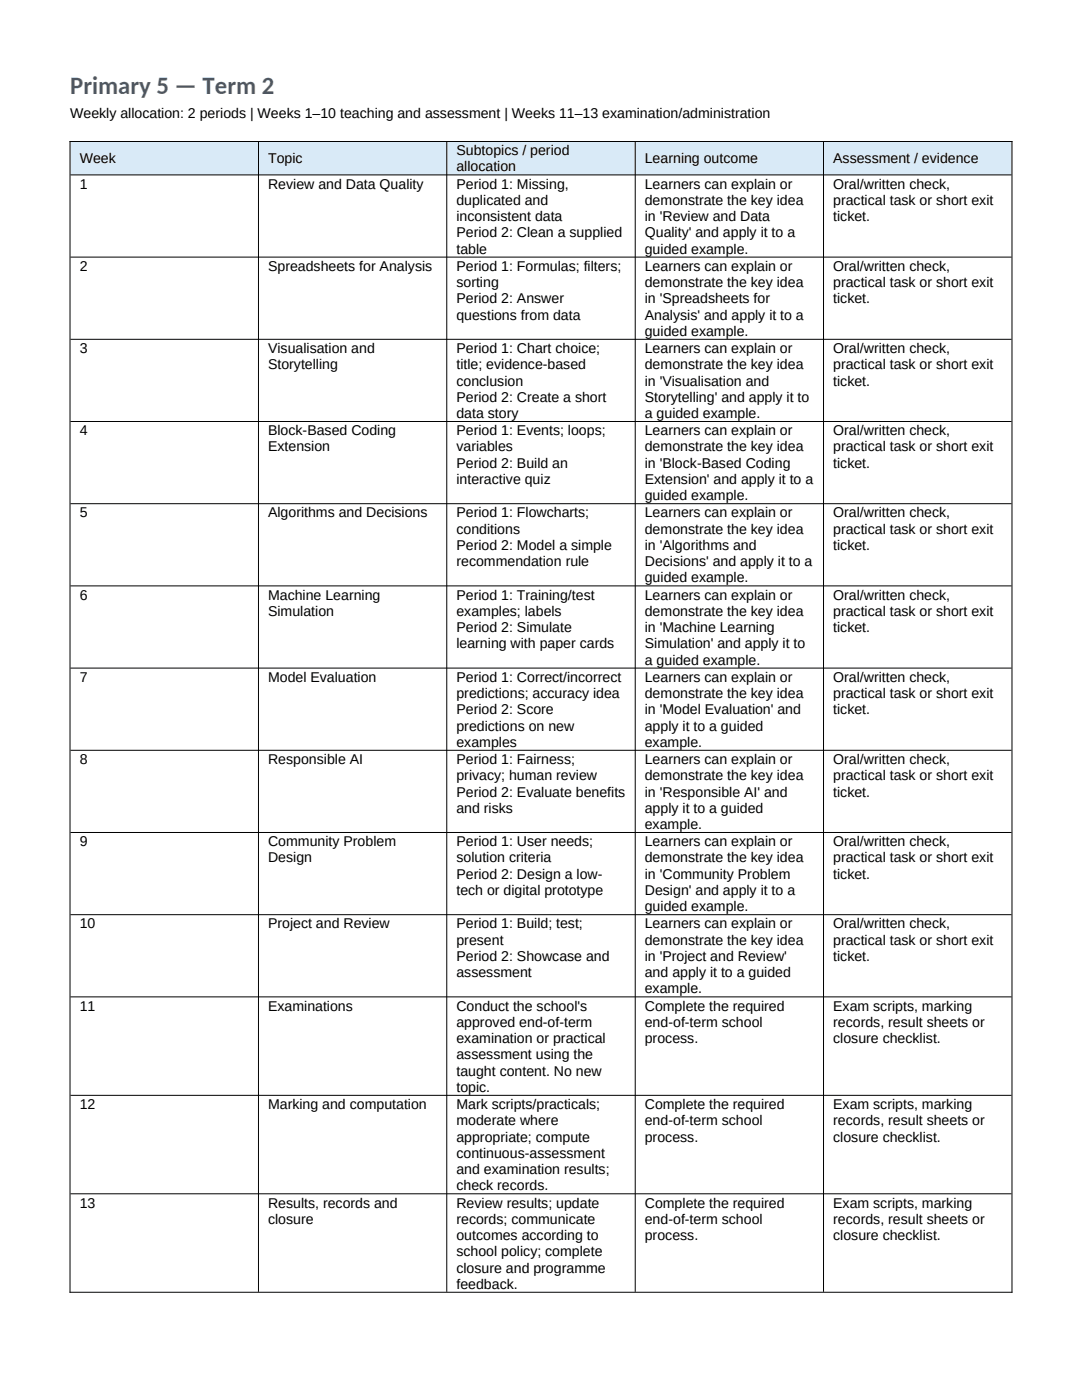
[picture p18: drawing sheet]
<svg xmlns="http://www.w3.org/2000/svg" width="216mm" height="279mm" viewBox="0 0 216 279" stroke-linecap="round" stroke-linejoin="round" font-family="sans-serif">
<defs><g id="words">
<text font-size="4.9" fill="#365f91" x="14" y="18.7">Primary 5 — Term 2</text>
<g font-size="2.8">
<text x="14" y="23.5">Weekly allocation: 2 periods | Weeks 1–10 teaching and assessment | Weeks 11–13 examination/administration</text>
<text x="15.9" y="32.6">Week</text>
<text x="53.5" y="32.6">Topic</text>
<text x="91.1" y="31">Subtopics / period</text>
<text x="91.1" y="34.2">allocation</text>
<text x="128.7" y="32.6">Learning outcome</text>
<text x="166.3" y="32.6">Assessment / evidence</text>
<text x="15.9" y="37.6">1</text>
<text x="53.5" y="37.6">Review and Data Quality</text>
<text x="91.1" y="37.6">Period 1: Missing,</text>
<text x="91.1" y="40.9">duplicated and</text>
<text x="128.7" y="37.6">Learners can explain or</text>
<text x="128.7" y="40.9">demonstrate the key idea</text>
<text x="166.3" y="37.6">Oral/written check,</text>
<text x="166.3" y="40.9">practical task or short exit</text>
<text x="91.1" y="44.1">inconsistent data</text>
<text x="91.1" y="47.4">Period 2: Clean a supplied</text>
<text x="128.7" y="44.1">in 'Review and Data</text>
<text x="128.7" y="47.4">Quality' and apply it to a</text>
<text x="166.3" y="44.1">ticket.</text>
<text x="91.1" y="50.6">table</text>
<text x="128.7" y="50.6">guided example.</text>
<text x="15.9" y="54">2</text>
<text x="53.5" y="54">Spreadsheets for Analysis</text>
<text x="91.1" y="54">Period 1: Formulas; filters;</text>
<text x="91.1" y="57.3">sorting</text>
<text x="128.7" y="54">Learners can explain or</text>
<text x="128.7" y="57.3">demonstrate the key idea</text>
<text x="166.3" y="54">Oral/written check,</text>
<text x="166.3" y="57.3">practical task or short exit</text>
<text x="91.1" y="60.5">Period 2: Answer</text>
<text x="91.1" y="63.8">questions from data</text>
<text x="128.7" y="60.5">in 'Spreadsheets for</text>
<text x="128.7" y="63.8">Analysis' and apply it to a</text>
<text x="166.3" y="60.5">ticket.</text>
<text x="15.9" y="70.4">3</text>
<text x="53.5" y="70.4">Visualisation and</text>
<text x="91.1" y="70.4">Period 1: Chart choice;</text>
<text x="128.7" y="67">guided example.</text>
<text x="128.7" y="70.4">Learners can explain or</text>
<text x="166.3" y="70.4">Oral/written check,</text>
<text x="53.5" y="73.7">Storytelling</text>
<text x="91.1" y="73.7">title; evidence-based</text>
<text x="91.1" y="76.9">conclusion</text>
<text x="128.7" y="73.7">demonstrate the key idea</text>
<text x="128.7" y="76.9">in 'Visualisation and</text>
<text x="166.3" y="73.7">practical task or short exit</text>
<text x="166.3" y="76.9">ticket.</text>
<text x="91.1" y="80.2">Period 2: Create a short</text>
<text x="91.1" y="83.4">data story</text>
<text x="128.7" y="80.2">Storytelling' and apply it to</text>
<text x="128.7" y="83.4">a guided example.</text>
<text x="15.9" y="86.9">4</text>
<text x="53.5" y="86.9">Block-Based Coding</text>
<text x="91.1" y="86.9">Period 1: Events; loops;</text>
<text x="128.7" y="86.9">Learners can explain or</text>
<text x="166.3" y="86.9">Oral/written check,</text>
<text x="53.5" y="90.1">Extension</text>
<text x="91.1" y="90.1">variables</text>
<text x="91.1" y="93.3">Period 2: Build an</text>
<text x="128.7" y="90.1">demonstrate the key idea</text>
<text x="128.7" y="93.3">in 'Block-Based Coding</text>
<text x="166.3" y="90.1">practical task or short exit</text>
<text x="166.3" y="93.3">ticket.</text>
<text x="91.1" y="96.6">interactive quiz</text>
<text x="128.7" y="96.6">Extension' and apply it to a</text>
<text x="128.7" y="99.8">guided example.</text>
<text x="15.9" y="103.3">5</text>
<text x="53.5" y="103.3">Algorithms and Decisions</text>
<text x="91.1" y="103.3">Period 1: Flowcharts;</text>
<text x="91.1" y="106.5">conditions</text>
<text x="128.7" y="103.3">Learners can explain or</text>
<text x="128.7" y="106.5">demonstrate the key idea</text>
<text x="166.3" y="103.3">Oral/written check,</text>
<text x="166.3" y="106.5">practical task or short exit</text>
<text x="91.1" y="109.7">Period 2: Model a simple</text>
<text x="91.1" y="113">recommendation rule</text>
<text x="128.7" y="109.7">in 'Algorithms and</text>
<text x="128.7" y="113">Decisions' and apply it to a</text>
<text x="166.3" y="109.7">ticket.</text>
<text x="15.9" y="119.7">6</text>
<text x="53.5" y="119.7">Machine Learning</text>
<text x="91.1" y="119.7">Period 1: Training/test</text>
<text x="128.7" y="116.2">guided example.</text>
<text x="128.7" y="119.7">Learners can explain or</text>
<text x="166.3" y="119.7">Oral/written check,</text>
<text x="53.5" y="122.9">Simulation</text>
<text x="91.1" y="122.9">examples; labels</text>
<text x="128.7" y="122.9">demonstrate the key idea</text>
<text x="166.3" y="122.9">practical task or short exit</text>
<text x="91.1" y="126.2">Period 2: Simulate</text>
<text x="91.1" y="129.4">learning with paper cards</text>
<text x="128.7" y="126.2">in 'Machine Learning</text>
<text x="128.7" y="129.4">Simulation' and apply it to</text>
<text x="166.3" y="126.2">ticket.</text>
<text x="15.9" y="136.1">7</text>
<text x="53.5" y="136.1">Model Evaluation</text>
<text x="91.1" y="136.1">Period 1: Correct/incorrect</text>
<text x="128.7" y="132.6">a guided example.</text>
<text x="128.7" y="136.1">Learners can explain or</text>
<text x="166.3" y="136.1">Oral/written check,</text>
<text x="91.1" y="139.3">predictions; accuracy idea</text>
<text x="91.1" y="142.6">Period 2: Score</text>
<text x="128.7" y="139.3">demonstrate the key idea</text>
<text x="128.7" y="142.6">in 'Model Evaluation' and</text>
<text x="166.3" y="139.3">practical task or short exit</text>
<text x="166.3" y="142.6">ticket.</text>
<text x="91.1" y="145.8">predictions on new</text>
<text x="91.1" y="149">examples</text>
<text x="128.7" y="145.8">apply it to a guided</text>
<text x="128.7" y="149">example.</text>
<text x="15.9" y="152.5">8</text>
<text x="53.5" y="152.5">Responsible AI</text>
<text x="91.1" y="152.5">Period 1: Fairness;</text>
<text x="91.1" y="155.7">privacy; human review</text>
<text x="128.7" y="152.5">Learners can explain or</text>
<text x="128.7" y="155.7">demonstrate the key idea</text>
<text x="166.3" y="152.5">Oral/written check,</text>
<text x="166.3" y="155.7">practical task or short exit</text>
<text x="91.1" y="159">Period 2: Evaluate benefits</text>
<text x="128.7" y="159">in 'Responsible AI' and</text>
<text x="166.3" y="159">ticket.</text>
<text x="91.1" y="162.2">and risks</text>
<text x="128.7" y="162.2">apply it to a guided</text>
<text x="128.7" y="165.5">example.</text>
<text x="15.9" y="168.9">9</text>
<text x="53.5" y="168.9">Community Problem</text>
<text x="53.5" y="172.1">Design</text>
<text x="91.1" y="168.9">Period 1: User needs;</text>
<text x="91.1" y="172.1">solution criteria</text>
<text x="128.7" y="168.9">Learners can explain or</text>
<text x="128.7" y="172.1">demonstrate the key idea</text>
<text x="166.3" y="168.9">Oral/written check,</text>
<text x="166.3" y="172.1">practical task or short exit</text>
<text x="91.1" y="175.4">Period 2: Design a low-</text>
<text x="91.1" y="178.6">tech or digital prototype</text>
<text x="128.7" y="175.4">in 'Community Problem</text>
<text x="128.7" y="178.6">Design' and apply it to a</text>
<text x="166.3" y="175.4">ticket.</text>
<text x="15.9" y="185.3">10</text>
<text x="53.5" y="185.3">Project and Review</text>
<text x="91.1" y="185.3">Period 1: Build; test;</text>
<text x="128.7" y="181.9">guided example.</text>
<text x="128.7" y="185.3">Learners can explain or</text>
<text x="166.3" y="185.3">Oral/written check,</text>
<text x="91.1" y="188.5">present</text>
<text x="91.1" y="191.8">Period 2: Showcase and</text>
<text x="128.7" y="188.5">demonstrate the key idea</text>
<text x="128.7" y="191.8">in 'Project and Review'</text>
<text x="166.3" y="188.5">practical task or short exit</text>
<text x="166.3" y="191.8">ticket.</text>
<text x="91.1" y="195">assessment</text>
<text x="128.7" y="195">and apply it to a guided</text>
<text x="15.9" y="201.7">11</text>
<text x="53.5" y="201.7">Examinations</text>
<text x="91.1" y="201.7">Conduct the school's</text>
<text x="128.7" y="198.3">example.</text>
<text x="128.7" y="201.7">Complete the required</text>
<text x="166.3" y="201.7">Exam scripts, marking</text>
<text x="91.1" y="204.9">approved end-of-term</text>
<text x="91.1" y="208.2">examination or practical</text>
<text x="128.7" y="204.9">end-of-term school</text>
<text x="128.7" y="208.2">process.</text>
<text x="166.3" y="204.9">records, result sheets or</text>
<text x="166.3" y="208.2">closure checklist.</text>
<text x="91.1" y="211.4">assessment using the</text>
<text x="91.1" y="214.7">taught content. No new</text>
<text x="15.9" y="221.3">12</text>
<text x="53.5" y="221.3">Marking and computation</text>
<text x="91.1" y="217.9">topic.</text>
<text x="91.1" y="221.3">Mark scripts/practicals;</text>
<text x="128.7" y="221.3">Complete the required</text>
<text x="166.3" y="221.3">Exam scripts, marking</text>
<text x="91.1" y="224.6">moderate where</text>
<text x="91.1" y="227.8">appropriate; compute</text>
<text x="128.7" y="224.6">end-of-term school</text>
<text x="128.7" y="227.8">process.</text>
<text x="166.3" y="224.6">records, result sheets or</text>
<text x="166.3" y="227.8">closure checklist.</text>
<text x="91.1" y="231.1">continuous-assessment</text>
<text x="91.1" y="234.3">and examination results;</text>
<text x="91.1" y="237.6">check records.</text>
<text x="15.9" y="241">13</text>
<text x="53.5" y="241">Results, records and</text>
<text x="53.5" y="244.2">closure</text>
<text x="91.1" y="241">Review results; update</text>
<text x="91.1" y="244.2">records; communicate</text>
<text x="128.7" y="241">Complete the required</text>
<text x="128.7" y="244.2">end-of-term school</text>
<text x="166.3" y="241">Exam scripts, marking</text>
<text x="166.3" y="244.2">records, result sheets or</text>
<text x="91.1" y="247.5">outcomes according to</text>
<text x="91.1" y="250.7">school policy; complete</text>
<text x="128.7" y="247.5">process.</text>
<text x="166.3" y="247.5">closure checklist.</text>
<text x="91.1" y="254">closure and programme</text>
<text x="91.1" y="257.2">feedback.</text>
</g>
</g></defs>
<g fill="#d9eaf7">
<path d="M14 28.2h37.6v6.6h-37.6z" fill-rule="evenodd"/>
<path d="M51.6 28.2h37.5v6.6h-37.5z" fill-rule="evenodd"/>
<path d="M89.1 28.2h37.6v6.6h-37.6z" fill-rule="evenodd"/>
<path d="M126.8 28.2h37.5v6.6h-37.5z" fill-rule="evenodd"/>
<path d="M164.3 28.2h37.6v6.6h-37.6z" fill-rule="evenodd"/>
<path d="M14 28.2h37.6v6.6h-37.6z" fill-rule="evenodd"/>
<path d="M51.6 28.2h37.5v6.6h-37.5z" fill-rule="evenodd"/>
<path d="M89.1 28.2h37.6v6.6h-37.6z" fill-rule="evenodd"/>
<path d="M126.8 28.2h37.5v6.6h-37.5z" fill-rule="evenodd"/>
<path d="M164.3 28.2h37.6v6.6h-37.6z" fill-rule="evenodd"/>
</g>
<g fill="none" stroke="#000" stroke-width=".2">
<path d="M13.9 28.2h188.1M14 28.2v229.8M14.1 34.9h187.7M51.6 28.3v229.5M89.1 28.3v229.5M126.8 28.3v229.5M164.3 28.3v229.5M201.9 28.2v229.8M14.1 51.3h187.7M14.1 67.7h187.7M14.1 84.1h187.7M14.1 100.5h187.7"/>
<path d="M14.1 116.9h187.7M14.1 133.3h187.7M14.1 149.7h187.7M14.1 166.1h187.7M14.1 182.5h187.7M14.1 198.9h187.7M14.1 218.6h187.7M14.1 238.2h187.7M13.9 257.9h188.1"/>
</g>
<use href="#words"/>
</svg>
